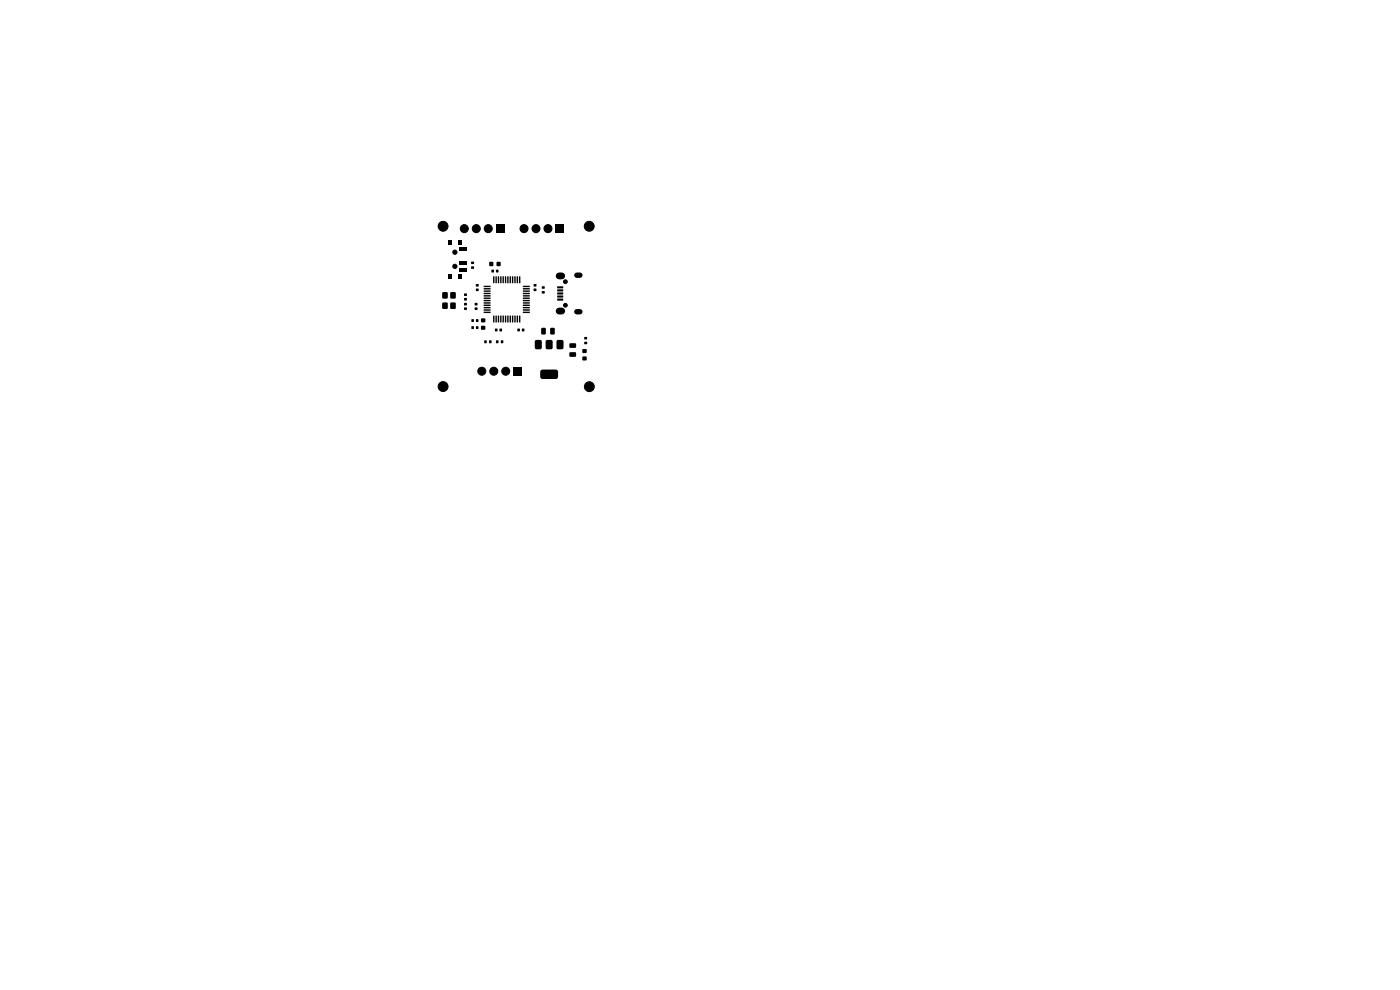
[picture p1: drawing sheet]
<svg xmlns="http://www.w3.org/2000/svg" width="297mm" height="210mm" viewBox="0 0 297 210" stroke-linecap="round" stroke-linejoin="round" font-family="sans-serif">
<g fill="#000">
<path d="M95 50.9h.8v1h-.8zM95 58.2h.8v1h-.8zM97.2 50.9h.8v1h-.8zM97.2 58.2h.8v1h-.8zM97.5 52.4h1.5v.7h-1.5zM97.5 55.4h1.5v.7h-1.5zM97.5 56.9h1.5v.7h-1.5zM100 55.5h.5v.5h-.5zM100 56.5h.5v.5h-.5zM103.8 55.6h.8v.8h-.8zM104.3 57.2h.5v.6h-.5zM104.6 58.6l.3 .1-.1 1.4-.2-.1z"/>
<path d="M105.1 58.6l.3 .1-.1 1.4-.2-.1zM105.2 57.2h.5v.6h-.5zM105.3 47.7h1.7v1.7h-1.7zM105.4 55.6h.8v.8h-.8zM105.6 58.6l.3 .1-.1 1.4-.2-.1zM106.1 58.6l.3 .1-.1 1.4-.2-.1zM106.6 58.6l.3 .1-.1 1.4-.2-.1zM107.1 58.6l.3 .1-.1 1.4-.2-.1zM107.6 58.6l.3 .1-.1 1.4-.2-.1zM108.1 58.6l.3 .1-.1 1.4-.2-.1zM108.6 58.6l.3 .1-.1 1.4-.2-.1zM109.1 58.6l.3 .1-.1 1.4-.2-.1z"/>
<path d="M109.6 58.6l.3 .1-.1 1.4-.2-.1zM110.1 58.6l.3 .1-.1 1.4-.2-.1zM117.9 47.7h1.7v1.7h-1.7zM93.9 62h1v1.3h-1zM93.9 64.2h1v1.3h-1zM95.6 64.2h1v1.3h-1zM95.6 62h1v1.3h-1zM98.5 63.2h.5v.5h-.5zM98.5 62.3h.5v.5h-.5zM98.5 64.3h.5v.5h-.5zM98.5 65.2h.5v.5h-.5zM100 69.2h.5v.6h-.5z"/>
<path d="M100 67.7h.5v.6h-.5zM100.7 65.2h.6v.5h-.6zM100.7 64.3h.6v.5h-.6zM101 61.2h.5v.5h-.5zM101 60.3h.5v.5h-.5zM101 69.2h.5v.6h-.5zM101 67.7h.5v.6h-.5zM102.6 60.6h1.4l.1 .2-1.4 .1zM102.6 61.1h1.4l.1 .2-1.4 .1zM102.6 61.6h1.4l.1 .2-1.4 .1zM102.6 62.1h1.4l.1 .2-1.4 .1zM102.6 62.6h1.4l.1 .2-1.4 .1z"/>
<path d="M102.6 63.1h1.4l.1 .2-1.4 .1zM102.6 63.6h1.4l.1 .2-1.4 .1zM102.6 64.1h1.4l.1 .2-1.4 .1zM102.6 64.6h1.4l.1 .2-1.4 .1zM102.6 65.1h1.4l.1 .2-1.4 .1zM102.6 65.6h1.4l.1 .2-1.4 .1zM102.6 66.1h1.4l.1 .2-1.4 .1zM102.8 72.2h.4v.6h-.4zM102.1 67.6h.8v.7h-.8zM102.1 69.2h.8v.7h-.8zM103.8 72.2h.4v.6h-.4zM104.6 67h.3l-.1 1.4-.2-.1z"/>
<path d="M105 69.7h.5v.6h-.5zM105.1 67h.3l-.1 1.4-.2-.1zM105.6 67h.3l-.1 1.4-.2-.1zM105.3 72.2h.4v.6h-.4zM106 69.7h.5v.6h-.5zM106.1 67h.3l-.1 1.4-.2-.1zM106.6 67h.3l-.1 1.4-.2-.1zM106.3 72.2h.4v.6h-.4zM107.1 67h.3l-.1 1.4-.2-.1zM107.6 67h.3l-.1 1.4-.2-.1zM108.1 67h.3l-.1 1.4-.2-.1zM108.6 67h.3l-.1 1.4-.2-.1z"/>
<path d="M109 77.9h1.7v1.7h-1.7zM109.1 67h.3l-.1 1.4-.2-.1zM109.6 67h.3l-.1 1.4-.2-.1zM110.1 67h.3l-.1 1.4-.2-.1zM109.8 69.7h.5v.6h-.5zM110.9 66.1h1.4l.1 .2-1.4 .1zM110.9 65.6h1.4l.1 .2-1.4 .1zM110.9 65.1h1.4l.1 .2-1.4 .1zM110.9 64.6h1.4l.1 .2-1.4 .1zM110.9 64.1h1.4l.1 .2-1.4 .1zM110.9 63.6h1.4l.1 .2-1.4 .1zM110.9 63.1h1.4l.1 .2-1.4 .1z"/>
<path d="M110.9 62.6h1.4l.1 .2-1.4 .1zM110.9 62.1h1.4l.1 .2-1.4 .1zM110.9 61.6h1.4l.1 .2-1.4 .1zM110.9 61.1h1.4l.1 .2-1.4 .1zM110.9 60.6h1.4l.1 .2-1.4 .1zM110.7 69.7h.5v.6h-.5zM113.2 60.3h.6v.5h-.6zM113.2 61.2h.6v.5h-.6zM113.6 72.2l1-.1 .3 .2v1.4l-.1 .3-1 .1-.3-.2v-1.4zM114.9 69.6l.6-.1 .3 .2v1l-.2 .3h-.5l-.3-.2zM115 60.8h.5v.4h-.5zM115 61.8h.5v.4h-.5z"/>
<path d="M116.8 69.6l.6-.1 .3 .2v1l-.2 .3h-.5l-.3-.2zM115.8 72.3l.3-.2h.9l.2 .2v1.4l-.1 .3-1 .1-.3-.2zM114.7 78.5l.4-.1 3 .1 .3 .3-.1 1.3-.4 .3-3-.1-.3-.4v-1.1zM118.2 63.4l1.2-.1 .1 .4-1.2 .1zM118.2 62.7h1.2l.1 .4h-1.2zM118.2 62.1l1.2-.1 .1 .4-1.2 .1zM118.2 61.4h1.2l.1 .4h-1.2zM118.2 60.8l1.2-.1 .1 .4-1.2 .1zM118.1 72.3l.3-.2h.9l.2 .2v1.4l-.1 .3-1 .1-.3-.2zM120.8 74.8l1.3-.1 .1 .3v.5l-.2 .2h-1.1l-.1-.2zM120.8 72.9l1.3-.1 .1 .3v.5l-.2 .2h-1.1l-.1-.2zM123.6 75.7h.8v.7h-.8z"/>
<path d="M123.6 74.1h.8v.7h-.8zM124 72.5h.5v.5h-.5zM124 71.5h.5v.5h-.5z"/>
</g>
<g fill="#000" stroke="#000" stroke-width=".21">
<circle cx="94" cy="48" r="1.05"/>
<circle cx="96.5" cy="53.5" r=".45"/>
<circle cx="96.5" cy="56.5" r=".45"/>
<circle cx="98.5" cy="48.5" r=".85"/>
<circle cx="101" cy="48.5" r=".85"/>
<circle cx="103.6" cy="48.5" r=".85"/>
<circle cx="111.2" cy="48.5" r=".85"/>
<circle cx="113.7" cy="48.5" r=".85"/>
<circle cx="116.3" cy="48.5" r=".85"/>
<circle cx="119.9" cy="59.8" r=".4"/>
<circle cx="125" cy="48" r="1.05"/>
<circle cx="102.2" cy="78.7" r=".85"/>
<circle cx="104.7" cy="78.7" r=".85"/>
<circle cx="107.3" cy="78.7" r=".85"/>
<circle cx="119.9" cy="64.8" r=".4"/>
<circle cx="94" cy="82" r="1.05"/>
<circle cx="125" cy="82" r="1.05"/>
</g>
<path d="M122.4 58.4h.6M122.4 66.1h.6" fill="none" stroke="#000" stroke-width="1.2"/>
<path d="M118.6 58.5h.6M118.6 66h.6" fill="none" stroke="#000" stroke-width="1.4"/>
</svg>
